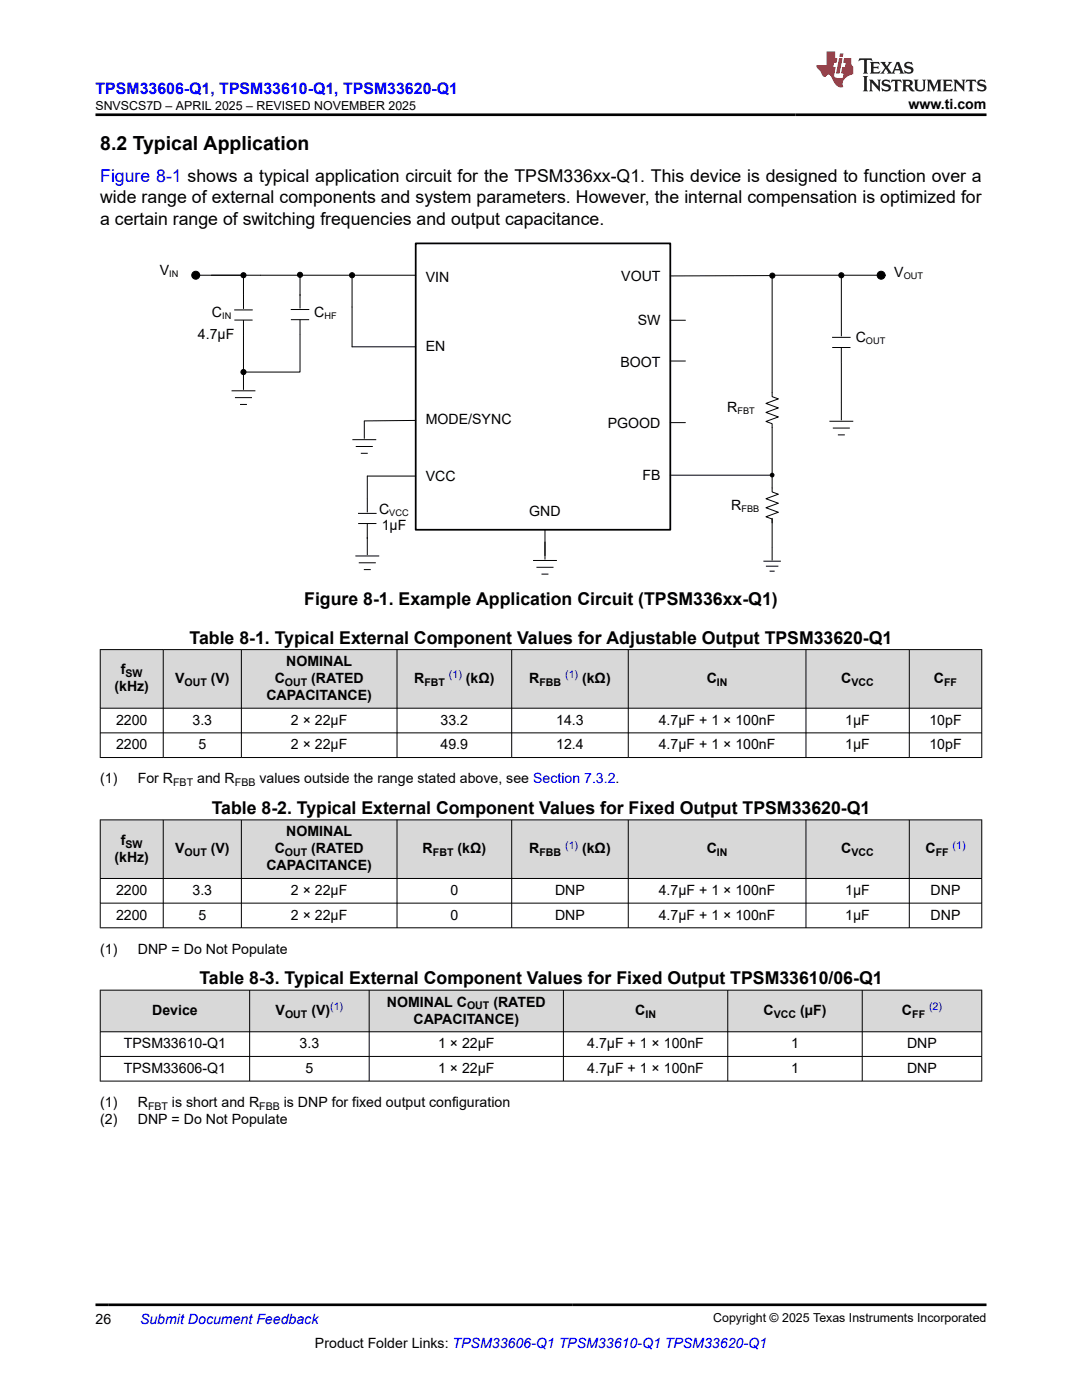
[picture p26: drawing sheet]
<svg xmlns="http://www.w3.org/2000/svg" width="216mm" height="279mm" viewBox="0 0 216 279" stroke-linecap="round" stroke-linejoin="round" font-family="sans-serif">
<defs><g id="words">
<text font-size="3.9" x="20" y="29.9">8.2 Typical Application</text>
<g font-size="3.5">
<text x="20" y="40.6">wide range of external components and system parameters. However, the internal compensation is optimized for</text>
<text x="20" y="44.8">a certain range of switching frequencies and output capacitance.</text>
<text x="60.7" y="120.7">Figure 8-1. Example Application Circuit (TPSM336xx-Q1)</text>
<text x="37.8" y="128.5">Table 8-1. Typical External Component Values for Adjustable Output TPSM33620-Q1</text>
<text x="42.2" y="162.5">Table 8-2. Typical External Component Values for Fixed Output TPSM33620-Q1</text>
<text x="39.8" y="196.4">Table 8-3. Typical External Component Values for Fixed Output TPSM33610/06-Q1</text>
</g>
<text font-size="3.5" fill="#00f" x="20" y="36.4">Figure 8-1 shows a typical application circuit for the TPSM336xx-Q1. This device is designed to function over a</text>
<text font-size="3.2" fill="#00f" x="19" y="18.7">TPSM33606-Q1, TPSM33610-Q1, TPSM33620-Q1</text>
<g font-size="2.8">
<text x="181.3" y="21.8">www.ti.com</text>
<text x="31.9" y="55">V</text>
<text x="85" y="56.3">VIN</text>
<text x="124" y="56.1">VOUT</text>
<text x="178.4" y="55.3">V</text>
<text x="42.3" y="63.2">C</text>
<text x="62.7" y="63.2">C</text>
<text x="127.3" y="64.8">SW</text>
<text x="39.5" y="67.6">4.7µF</text>
<text x="85" y="70.1">EN</text>
<text x="170.7" y="68.2">C</text>
<text x="123.8" y="73.2">BOOT</text>
<text x="145.1" y="82.2">R</text>
<text x="85" y="84.7">MODE/SYNC</text>
<text x="121.3" y="85.5">PGOOD</text>
<text x="85" y="96">VCC</text>
<text x="128.2" y="95.9">FB</text>
<text x="145.9" y="101.7">R</text>
<text x="75.6" y="102.5">C</text>
<text x="76.2" y="105.7">1µF</text>
<text x="105.6" y="103">GND</text>
<text x="22.8" y="138">(kHz)</text>
<text x="24.1" y="134.6">f</text>
<text x="34.9" y="136.3">V</text>
<text x="42.1" y="136.3">(V)</text>
<text x="54.8" y="136.3">C</text>
<text x="57.1" y="132.9">NOMINAL</text>
<text x="62.1" y="136.3">(RATED</text>
<text x="82.7" y="136.3">R</text>
<text x="93" y="136.3">(kΩ)</text>
<text x="105.6" y="136.3">R</text>
<text x="116.1" y="136.3">(kΩ)</text>
<text x="141" y="136.3">C</text>
<text x="167.9" y="136.3">C</text>
<text x="186.4" y="136.3">C</text>
<text x="53.2" y="139.7">CAPACITANCE)</text>
<text x="23.1" y="144.6">2200</text>
<text x="23.1" y="149.5">2200</text>
<text x="38.4" y="144.6">3.3</text>
<text x="39.6" y="149.5">5</text>
<text x="58.1" y="144.6">2 × 22µF</text>
<text x="58.1" y="149.5">2 × 22µF</text>
<text x="87.9" y="144.6">33.2</text>
<text x="87.9" y="149.5">49.9</text>
<text x="111" y="144.6">14.3</text>
<text x="111" y="149.5">12.4</text>
<text x="131.5" y="144.6">4.7µF + 1 × 100nF</text>
<text x="131.5" y="149.5">4.7µF + 1 × 100nF</text>
<text x="168.7" y="144.6">1µF</text>
<text x="168.7" y="149.5">1µF</text>
<text x="185.5" y="144.6">10pF</text>
<text x="185.5" y="149.5">10pF</text>
<text x="20" y="156.3">(1)</text>
<text x="27.5" y="156.3">For R</text>
<text x="39.3" y="156.3">and R</text>
<text x="51.8" y="156.3">values outside the range stated above, see Section 7.3.2.</text>
<text x="57.1" y="166.9">NOMINAL</text>
<text x="22.8" y="172">(kHz)</text>
<text x="24.1" y="168.6">f</text>
<text x="34.9" y="170.3">V</text>
<text x="42.1" y="170.3">(V)</text>
<text x="53.2" y="173.7">CAPACITANCE)</text>
<text x="54.8" y="170.3">C</text>
<text x="62.1" y="170.3">(RATED</text>
<text x="84.3" y="170.3">R</text>
<text x="91.3" y="170.3">(kΩ)</text>
<text x="105.6" y="170.3">R</text>
<text x="116.1" y="170.3">(kΩ)</text>
<text x="141" y="170.3">C</text>
<text x="167.9" y="170.3">C</text>
<text x="184.7" y="170.3">C</text>
<text x="23.1" y="178.6">2200</text>
<text x="38.4" y="178.6">3.3</text>
<text x="58.1" y="178.6">2 × 22µF</text>
<text x="89.9" y="178.6">0</text>
<text x="110.8" y="178.6">DNP</text>
<text x="131.5" y="178.6">4.7µF + 1 × 100nF</text>
<text x="168.7" y="178.6">1µF</text>
<text x="185.7" y="178.6">DNP</text>
<text x="23.1" y="183.5">2200</text>
<text x="39.6" y="183.5">5</text>
<text x="58.1" y="183.5">2 × 22µF</text>
<text x="89.9" y="183.5">0</text>
<text x="110.8" y="183.5">DNP</text>
<text x="131.5" y="183.5">4.7µF + 1 × 100nF</text>
<text x="168.7" y="183.5">1µF</text>
<text x="185.7" y="183.5">DNP</text>
<text x="20" y="190.3">(1)</text>
<text x="27.5" y="190.3">DNP = Do Not Populate</text>
<text x="30.4" y="202.6">Device</text>
<text x="55" y="202.6">V</text>
<text x="62.1" y="202.6">(V)</text>
<text x="77.2" y="200.9">NOMINAL C</text>
<text x="98.4" y="200.9">(RATED</text>
<text x="126.7" y="202.6">C</text>
<text x="152.4" y="202.6">C</text>
<text x="159.7" y="202.6">(µF)</text>
<text x="180" y="202.6">C</text>
<text x="24.7" y="209.2">TPSM33610-Q1</text>
<text x="59.8" y="209.2">3.3</text>
<text x="82.5" y="204.3">CAPACITANCE)</text>
<text x="87.4" y="209.2">1 × 22µF</text>
<text x="117.2" y="209.2">4.7µF + 1 × 100nF</text>
<text x="157.8" y="209.2">1</text>
<text x="181" y="209.2">DNP</text>
<text x="24.7" y="214.1">TPSM33606-Q1</text>
<text x="61" y="214.1">5</text>
<text x="87.4" y="214.1">1 × 22µF</text>
<text x="117.2" y="214.1">4.7µF + 1 × 100nF</text>
<text x="157.8" y="214.1">1</text>
<text x="181" y="214.1">DNP</text>
<text x="20" y="220.9">(1)</text>
<text x="27.5" y="220.9">R</text>
<text x="34.3" y="220.9">is short and R</text>
<text x="56.6" y="220.9">is DNP for fixed output configuration</text>
<text x="20" y="224.3">(2)</text>
<text x="27.5" y="224.3">DNP = Do Not Populate</text>
<text x="19" y="264.2">26</text>
<text x="62.9" y="269">Product Folder Links: TPSM33606-Q1 TPSM33610-Q1 TPSM33620-Q1</text>
</g>
<text font-size="2.8" fill="#00f" x="27.9" y="264.2">Submit Document Feedback</text>
<g font-size="2.5">
<text x="19" y="21.9">SNVSCS7D – APRIL 2025 – REVISED NOVEMBER 2025</text>
<text x="142.3" y="263.9">Copyright © 2025 Texas Instruments Incorporated</text>
</g>
<g font-size="2.1">
<text x="25.1" y="135.2">SW</text>
<text x="36.8" y="136.9">OUT</text>
<text x="56.9" y="136.9">OUT</text>
<text x="84.7" y="136.9">FBT</text>
<text x="107.6" y="136.9">FBB</text>
<text x="143.1" y="136.9">IN</text>
<text x="169.9" y="136.9">VCC</text>
<text x="188.4" y="136.9">FF</text>
<text x="34.6" y="156.9">FBT</text>
<text x="46.9" y="156.9">FBB</text>
<text x="25.1" y="169.2">SW</text>
<text x="36.8" y="170.8">OUT</text>
<text x="56.9" y="170.8">OUT</text>
<text x="86.4" y="170.8">FBT</text>
<text x="107.6" y="170.8">FBB</text>
<text x="143.1" y="170.8">IN</text>
<text x="169.9" y="170.8">VCC</text>
<text x="186.7" y="170.8">FF</text>
<text x="56.9" y="203.1">OUT</text>
<text x="93.2" y="201.4">OUT</text>
<text x="128.8" y="203.1">IN</text>
<text x="154.4" y="203.1">VCC</text>
<text x="182" y="203.1">FF</text>
<text x="29.5" y="221.5">FBT</text>
<text x="51.7" y="221.5">FBB</text>
</g>
<g font-size="2.1" fill="#00f">
<text x="89.6" y="135.4">(1)</text>
<text x="112.8" y="135.4">(1)</text>
<text x="112.8" y="169.3">(1)</text>
<text x="190.1" y="169.3">(1)</text>
<text x="65.9" y="201.6">(1)</text>
<text x="185.4" y="201.6">(2)</text>
</g>
<g font-size="1.8">
<text x="33.8" y="55.4">IN</text>
<text x="180.3" y="55.7">OUT</text>
<text x="44.3" y="63.6">IN</text>
<text x="64.8" y="63.6">HF</text>
<text x="172.8" y="68.6">OUT</text>
<text x="147.1" y="82.6">FBT</text>
<text x="77.7" y="102.9">VCC</text>
<text x="148" y="102.1">FBB</text>
</g>
</g></defs>
<path d="M82.9 48.6h50.8v57.1h-50.8z" fill="none" stroke="#000" stroke-width=".35"/>
<g fill="none" stroke="#000" stroke-width=".2">
<path d="M39.9 54.9h29.8M48.6 54.9v6.8M59.9 54.8v6.8M82.9 54.9h-12.7v14.3h12.7M154.1 55l-20.4 .1M167.9 54.9h-13.8v24.3l1.2 .4-2.5 .9 2.5 .9-2.5 .9 2.5 .9-2.5 .9 1.3 .5v13.6l1.2 .4-2.5 .9 2.5 .9-2.5 .9 2.5 .9-2.5 .9 1.3 .5v.8M167.9 54.9h7.9M167.9 54.9v12.2M46.2 78h4.8M46.7 61.9h3.7M46.8 63.9h3.6M46.9 79.4h3.4"/>
<path d="M48.6 63.9v13.9M58 61.8h3.7M58 63.8h3.7M59.9 63.8v10.5h-11.3M133.7 63.9h3.1M133.7 72h3.1M166 67.3h3.7M166.1 69.4h3.6M167.9 69.4v14.5M47.9 80.7h1.4M70.3 87.7h4.8M71 89.1h3.4"/>
<path d="M72 90.5h1.4M82.9 95h-9.6v7.3M82.9 83.9l-10.2 .1v3.6M133.7 84.3h3.1M133.7 94.8h20.6M165.5 84.1h4.8M166.2 85.4h3.4M167.2 86.8h1.4M70.9 111h4.8M71.4 102.5h3.7M71.5 104.5h3.6M71.6 112.3h3.4"/>
<path d="M72.6 113.7h1.4M73.3 104.5v6.3M106.4 111.9h4.7M107 113.2h3.4M108.1 114.6h1.3M108.7 105.7v6M152.3 112h3.5M152.8 113h2.5M153.6 114h1M154.1 103.4v8.5"/>
<circle cx="39.1" cy="54.9" r=".79"/>
<circle cx="48.6" cy="54.9" r=".51"/>
<circle cx="59.9" cy="54.8" r=".51"/>
<circle cx="70.2" cy="54.9" r=".51"/>
<circle cx="154.1" cy="55" r=".51"/>
<circle cx="167.9" cy="54.9" r=".51"/>
<circle cx="175.8" cy="54.9" r=".79"/>
<circle cx="48.6" cy="74.3" r=".51"/>
<circle cx="154.1" cy="94.8" r=".37"/>
</g>
<g fill="#000">
<circle cx="39.1" cy="54.9" r=".79"/>
<circle cx="48.6" cy="54.9" r=".51"/>
<circle cx="59.9" cy="54.8" r=".51"/>
<circle cx="70.2" cy="54.9" r=".51"/>
<circle cx="154.1" cy="55" r=".51"/>
<circle cx="167.9" cy="54.9" r=".51"/>
<circle cx="175.8" cy="54.9" r=".79"/>
<circle cx="48.6" cy="74.3" r=".51"/>
<circle cx="154.1" cy="94.8" r=".37"/>
</g>
<g fill="#d8d8d8">
<path d="M20 129.6h175.9v11.7h-175.9z" fill-rule="evenodd"/>
<path d="M20.1 129.7h12.4v11.6h-12.4z" fill-rule="evenodd"/>
<path d="M32.6 129.7h15.5v11.6h-15.5z" fill-rule="evenodd"/>
<path d="M48.2 129.7h31v11.6h-31z" fill-rule="evenodd"/>
<path d="M79.3 129.7h22.7v11.6h-22.7z" fill-rule="evenodd"/>
<path d="M102.2 129.7h23.1v11.6h-23.1z" fill-rule="evenodd"/>
<path d="M125.4 129.7h35.4v11.6h-35.4z" fill-rule="evenodd"/>
<path d="M160.9 129.7h20.5v11.6h-20.5z" fill-rule="evenodd"/>
<path d="M181.5 129.7h14.3v11.6h-14.3z" fill-rule="evenodd"/>
</g>
<g fill="none" stroke="#000" stroke-width=".2">
<path d="M19.9 129.6h176.1M20 129.6v21.6M32.6 129.6v21.6M48.2 129.6v21.6M79.2 129.6v21.6M102.1 129.6v21.6M125.4 129.6v21.6M160.8 129.6v21.6M181.4 129.6v21.6M195.9 129.6v21.6M19.9 141.3h176.1M19.9 146.3h176.1"/>
<path d="M19.9 151.2h176.1"/>
</g>
<g fill="#d8d8d8">
<path d="M20 163.6h175.9v11.7h-175.9z" fill-rule="evenodd"/>
<path d="M20.1 163.7h12.4v11.6h-12.4z" fill-rule="evenodd"/>
<path d="M32.6 163.7h15.5v11.6h-15.5z" fill-rule="evenodd"/>
<path d="M48.2 163.7h31v11.6h-31z" fill-rule="evenodd"/>
<path d="M79.3 163.7h22.7v11.6h-22.7z" fill-rule="evenodd"/>
<path d="M102.2 163.7h23.1v11.6h-23.1z" fill-rule="evenodd"/>
<path d="M125.4 163.7h35.4v11.6h-35.4z" fill-rule="evenodd"/>
<path d="M160.9 163.7h20.5v11.6h-20.5z" fill-rule="evenodd"/>
<path d="M181.5 163.7h14.3v11.6h-14.3z" fill-rule="evenodd"/>
</g>
<g fill="none" stroke="#000" stroke-width=".2">
<path d="M19.9 163.6h176.1M19.9 175.3h176.1M20 163.6v21.6M32.6 163.6v21.6M48.2 163.6v21.6M79.2 163.6v21.6M102.1 163.6v21.6M125.4 163.6v21.6M160.8 163.6v21.6M181.4 163.6v21.6M195.9 163.6v21.6M19.9 180.2h176.1"/>
<path d="M19.9 185.2h176.1"/>
</g>
<g fill="#d8d8d8">
<path d="M20 197.6h175.9v8.3h-175.9z" fill-rule="evenodd"/>
<path d="M20.1 197.7h29.7v8.2h-29.7z" fill-rule="evenodd"/>
<path d="M49.9 197.7h23.7v8.2h-23.7z" fill-rule="evenodd"/>
<path d="M73.7 197.7h38.7v8.2h-38.7z" fill-rule="evenodd"/>
<path d="M112.5 197.7h32.7v8.2h-32.7z" fill-rule="evenodd"/>
<path d="M145.3 197.7h26.7v8.2h-26.7z" fill-rule="evenodd"/>
<path d="M172.1 197.7h23.7v8.2h-23.7z" fill-rule="evenodd"/>
</g>
<path d="M19.9 197.6h176.1M20 197.5v18.3M49.8 197.5v18.3M73.7 197.5v18.3M112.4 197.5v18.3M145.2 197.5v18.3M172 197.5v18.3M195.9 197.5v18.3M19.9 205.9h176.1M19.9 210.8h176.1M19.9 215.8h176.1" fill="none" stroke="#000" stroke-width=".2"/>
<path d="M171.5 11.6l-.2 .6 .5-.2h.6v.1v2.2l-.2 .4h1l-.2-.4v-2.2v-.1h.5l.6 .2-.2-.6zM173.6 12.4l.2 .3v1.6l-.2 .4h1.9l.1-.6a1.08 1.08 0 0 1-1.3 .2v-.7h.6l.4 .2v-.7l-.4 .2h-.6v-.5l.2-.2a1 1 0 0 1 1 .3l-.1-.5zM175.7 12.4l.9 1.1-1 1.2h.9l-.2-.2 .5-.8 .4 .8-.2 .2h1.6l-.2-.2 .2-.5h.9l.1 .5-.1 .2h.9l-.2-.4-.8-1.9h-.5l-.9 2.1-.9-1.1 .9-1h-.8l.2 .2-.4 .6-.4-.6 .2-.2zM179 12.8l.4 1h-.7zM180.7 12.5a.65 .65 0 0 0-.2 .7 .65 .65 0 0 0 .6 .5l.6 .1 .1 .3a.79 .79 0 0 1-.7 .4 .79 .79 0 0 1-.7-.5l.1 .7 .2-.1a.93 .93 0 0 0 1.1 0 .93 .93 0 0 0 .4-.9 1.46 1.46 0 0 0-1.2-.6l-.1-.3a1.09 1.09 0 0 1 1.2 .2l-.2-.6-.1 .1-.5-.2zM172.2 15.2l.2 .4v2.2l-.2 .4h1l-.2-.4v-2.2l.2-.4zM173.4 15.9l.2 .4v1.5l-.2 .4h.8l-.3-.4 .1-1.3 1.6 1.8v-2l.2-.4h-.7l.1 .2 .1 1.1-1.2-1.3zM176.2 16a.65 .65 0 0 0-.2 .8 .65 .65 0 0 0 .6 .4l.6 .2 .1 .2a.79 .79 0 0 1-.7 .4 .79 .79 0 0 1-.7-.5l.1 .7 .2-.1a.93 .93 0 0 0 1.1 .1 .93 .93 0 0 0 .4-1 1.46 1.46 0 0 0-1.2-.5l-.1-.4a1.09 1.09 0 0 1 1.2 .2l-.1-.6-.2 .1-.5-.1zM177.9 15.9l-.1 .6a.63 .63 0 0 1 .8-.3v1.6l-.3 .4h1l-.2-.4v-1.6a.66 .66 0 0 1 .8 .3l-.1-.6zM180 15.9l.2 .4v1.5l-.2 .4h1l-.2-.2-.1-.7h.5l.1 .2a.79 .79 0 0 0 1.2 .6l-1-.9a.61 .61 0 0 0 .6-.6 .61 .61 0 0 0-.5-.7zM180.8 16.2h.1a.47 .47 0 0 1 .5 .1 .47 .47 0 0 1 .1 .5l-.1 .1-.7 .1zM182.3 15.9l.2 .2a2.27 2.27 0 0 0 .4 2 1.04 1.04 0 0 0 1.7-.7v-1.3l.2-.2h-.8l.2 .4v1.1a.6 .6 0 0 1-.6 .6 .6 .6 0 0 1-.6-.6v-1.1l.3-.4zM184.9 15.9l.2 .4v1.5l-.2 .4h.8l-.3-.4v-1.4l.9 1.9 .9-1.9v1.4l-.3 .4h1l-.2-.4v-1.5l.2-.4h-.8l-.7 1.5-.6-1.5zM188.1 15.9l.2 .4v1.5l-.2 .4h1.9l.1-.6a1.09 1.09 0 0 1-1.3 .2v-.7h.6l.4 .2v-.6l-.4 .2h-.6v-.6l.2-.1a1.01 1.01 0 0 1 1 .3l-.1-.6zM190.2 15.9l.3 .4v1.5l-.3 .4h.8l-.2-.4v-1.3l1.6 1.8v-2l.2-.4h-.7l.2 .2v1.1l-1.2-1.3zM192.8 15.9l-.1 .6a.63 .63 0 0 1 .8-.3v1.6l-.3 .4h1l-.2-.4v-1.6a.66 .66 0 0 1 .8 .3l-.1-.6zM195.2 16a.65 .65 0 0 0-.2 .8 .65 .65 0 0 0 .6 .4l.6 .2 .2 .2a.79 .79 0 0 1-.7 .4 .79 .79 0 0 1-.7-.5l.1 .7 .2-.1a.93 .93 0 0 0 1 .1 .93 .93 0 0 0 .5-1 1.46 1.46 0 0 0-1.3-.5v-.4a1.09 1.09 0 0 1 1.2 .2l-.2-.6-.2 .1-.5-.1z" fill="#231f20"/>
<path d="M164.9 10.3v2.7h-2l.1 .4 .8 1a.95 .95 0 0 0 1 .9 .59 .59 0 0 1 .5-.4 .59 .59 0 0 1 .5 .3l.4 .8a1.59 1.59 0 0 0 2.1 1.4 1.61 1.61 0 0 1 1-2.3l1-.3-.1-1.5a1.59 1.59 0 0 1-.3-1.7h-1.5l-.2 .9h.6l-.2 .9h-.5l-.2 .9v.3l.4 .1-.1 .9h-.7a.73 .73 0 0 1-1-.7l.3-1.5h-.5l.1-.9h.5l.2-.9h-.5v-1.3zM167.4 11.6l-.6 3.1h.7l.6-3.1zM167.6 10.7l-.1 .6h.7l.1-.6z" fill="#ed1c24"/>
<path d="M19 22.9h177.8M19 260.4h177.8" fill="none" stroke="#000" stroke-width=".53"/>
<use href="#words"/>
</svg>
